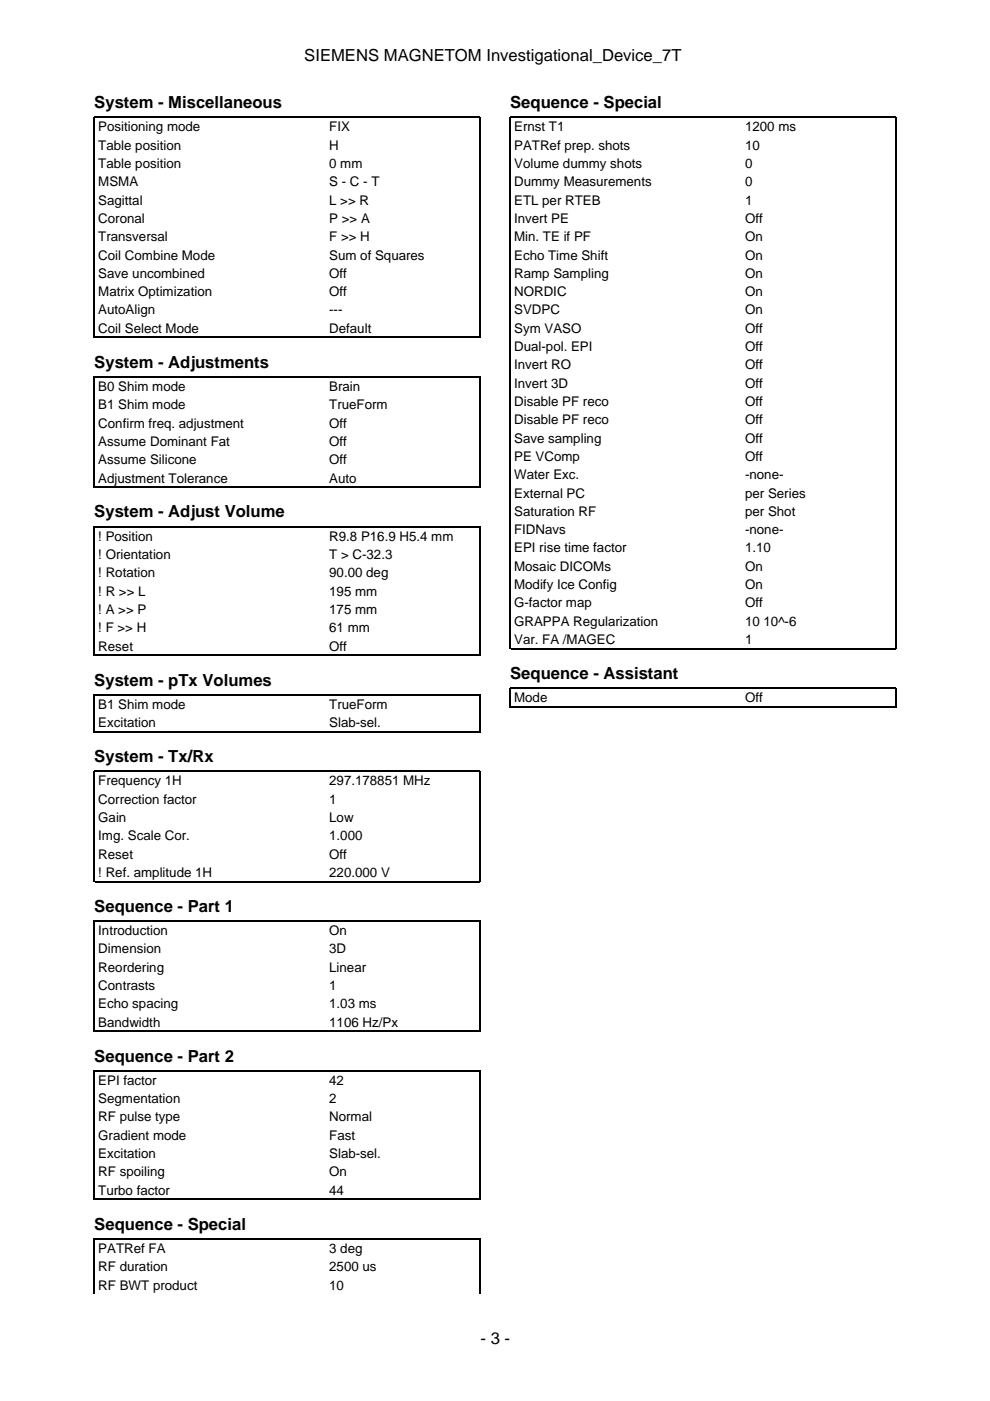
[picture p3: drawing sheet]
<svg xmlns="http://www.w3.org/2000/svg" width="210mm" height="297mm" viewBox="0 0 210 297" stroke-linecap="round" stroke-linejoin="round" font-family="sans-serif">
<defs><g id="words">
<g font-size="3.5">
<text x="64.5" y="12.9">SIEMENS MAGNETOM Investigational_Device_7T</text>
<text x="20" y="22.9">System - Miscellaneous</text>
<text x="108.2" y="22.9">Sequence - Special</text>
<text x="20" y="78">System - Adjustments</text>
<text x="20" y="109.7">System - Adjust Volume</text>
<text x="108.2" y="143.9">Sequence - Assistant</text>
<text x="20" y="145.3">System - pTx Volumes</text>
<text x="20" y="161.6">System - Tx/Rx</text>
<text x="20" y="193.3">Sequence - Part 1</text>
<text x="20" y="225.1">Sequence - Part 2</text>
<text x="20" y="260.7">Sequence - Special</text>
<text x="101.9" y="284.9">- 3 -</text>
</g>
<g font-size="2.8">
<text x="20.8" y="27.9">Positioning mode</text>
<text x="69.8" y="27.9">FIX</text>
<text x="109" y="27.9">Ernst T1</text>
<text x="158" y="27.9">1200 ms</text>
<text x="20.8" y="31.7">Table position</text>
<text x="20.8" y="35.6">Table position</text>
<text x="69.8" y="31.7">H</text>
<text x="69.8" y="35.6">0 mm</text>
<text x="109" y="31.7">PATRef prep. shots</text>
<text x="109" y="35.6">Volume dummy shots</text>
<text x="158" y="31.7">10</text>
<text x="158" y="35.6">0</text>
<text x="20.8" y="39.5">MSMA</text>
<text x="69.8" y="39.5">S - C - T</text>
<text x="109" y="39.5">Dummy Measurements</text>
<text x="158" y="39.5">0</text>
<text x="20.8" y="43.4">Sagittal</text>
<text x="20.8" y="47.3">Coronal</text>
<text x="69.8" y="43.4">L &gt;&gt; R</text>
<text x="69.8" y="47.3">P &gt;&gt; A</text>
<text x="109" y="43.4">ETL per RTEB</text>
<text x="109" y="47.3">Invert PE</text>
<text x="158" y="43.4">1</text>
<text x="158" y="47.3">Off</text>
<text x="20.8" y="51.2">Transversal</text>
<text x="69.8" y="51.2">F &gt;&gt; H</text>
<text x="109" y="51.2">Min. TE if PF</text>
<text x="158" y="51.2">On</text>
<text x="20.8" y="55">Coil Combine Mode</text>
<text x="20.8" y="58.9">Save uncombined</text>
<text x="69.8" y="55">Sum of Squares</text>
<text x="69.8" y="58.9">Off</text>
<text x="109" y="55">Echo Time Shift</text>
<text x="109" y="58.9">Ramp Sampling</text>
<text x="158" y="55">On</text>
<text x="158" y="58.9">On</text>
<text x="20.8" y="62.8">Matrix Optimization</text>
<text x="69.8" y="62.8">Off</text>
<text x="109" y="62.8">NORDIC</text>
<text x="158" y="62.8">On</text>
<text x="20.8" y="66.7">AutoAlign</text>
<text x="20.8" y="70.6">Coil Select Mode</text>
<text x="69.8" y="66.7">---</text>
<text x="69.8" y="70.6">Default</text>
<text x="109" y="66.7">SVDPC</text>
<text x="109" y="70.6">Sym VASO</text>
<text x="158" y="66.7">On</text>
<text x="158" y="70.6">Off</text>
<text x="109" y="74.4">Dual-pol. EPI</text>
<text x="158" y="74.4">Off</text>
<text x="20.8" y="82.9">B0 Shim mode</text>
<text x="69.8" y="82.9">Brain</text>
<text x="109" y="78.3">Invert RO</text>
<text x="109" y="82.2">Invert 3D</text>
<text x="158" y="78.3">Off</text>
<text x="158" y="82.2">Off</text>
<text x="20.8" y="86.8">B1 Shim mode</text>
<text x="69.8" y="86.8">TrueForm</text>
<text x="109" y="86.1">Disable PF reco</text>
<text x="109" y="90">Disable PF reco</text>
<text x="158" y="86.1">Off</text>
<text x="158" y="90">Off</text>
<text x="20.8" y="90.7">Confirm freq. adjustment</text>
<text x="20.8" y="94.5">Assume Dominant Fat</text>
<text x="69.8" y="90.7">Off</text>
<text x="69.8" y="94.5">Off</text>
<text x="109" y="93.8">Save sampling</text>
<text x="158" y="93.8">Off</text>
<text x="20.8" y="98.4">Assume Silicone</text>
<text x="69.8" y="98.4">Off</text>
<text x="109" y="97.7">PE VComp</text>
<text x="109" y="101.6">Water Exc.</text>
<text x="158" y="97.7">Off</text>
<text x="158" y="101.6">-none-</text>
<text x="20.8" y="102.3">Adjustment Tolerance</text>
<text x="69.8" y="102.3">Auto</text>
<text x="109" y="105.5">External PC</text>
<text x="158" y="105.5">per Series</text>
<text x="109" y="109.4">Saturation RF</text>
<text x="109" y="113.2">FIDNavs</text>
<text x="158" y="109.4">per Shot</text>
<text x="158" y="113.2">-none-</text>
<text x="20.8" y="114.7">! Position</text>
<text x="20.8" y="118.5">! Orientation</text>
<text x="69.8" y="114.7">R9.8 P16.9 H5.4 mm</text>
<text x="69.8" y="118.5">T &gt; C-32.3</text>
<text x="109" y="117.1">EPI rise time factor</text>
<text x="158" y="117.1">1.10</text>
<text x="20.8" y="122.4">! Rotation</text>
<text x="69.8" y="122.4">90.00 deg</text>
<text x="109" y="121">Mosaic DICOMs</text>
<text x="109" y="124.9">Modify Ice Config</text>
<text x="158" y="121">On</text>
<text x="158" y="124.9">On</text>
<text x="20.8" y="126.3">! R &gt;&gt; L</text>
<text x="20.8" y="130.2">! A &gt;&gt; P</text>
<text x="69.8" y="126.3">195 mm</text>
<text x="69.8" y="130.2">175 mm</text>
<text x="109" y="128.8">G-factor map</text>
<text x="158" y="128.8">Off</text>
<text x="20.8" y="134.1">! F &gt;&gt; H</text>
<text x="20.8" y="137.9">Reset</text>
<text x="69.8" y="134.1">61 mm</text>
<text x="69.8" y="137.9">Off</text>
<text x="109" y="132.6">GRAPPA Regularization</text>
<text x="109" y="136.5">Var. FA /MAGEC</text>
<text x="158" y="132.6">10 10^-6</text>
<text x="158" y="136.5">1</text>
<text x="109" y="148.9">Mode</text>
<text x="158" y="148.9">Off</text>
<text x="20.8" y="150.3">B1 Shim mode</text>
<text x="20.8" y="154.2">Excitation</text>
<text x="69.8" y="150.3">TrueForm</text>
<text x="69.8" y="154.2">Slab-sel.</text>
<text x="20.8" y="166.5">Frequency 1H</text>
<text x="69.8" y="166.5">297.178851 MHz</text>
<text x="20.8" y="170.4">Correction factor</text>
<text x="69.8" y="170.4">1</text>
<text x="20.8" y="174.3">Gain</text>
<text x="20.8" y="178.2">Img. Scale Cor.</text>
<text x="69.8" y="174.3">Low</text>
<text x="69.8" y="178.2">1.000</text>
<text x="20.8" y="182">Reset</text>
<text x="20.8" y="185.9">! Ref. amplitude 1H</text>
<text x="69.8" y="182">Off</text>
<text x="69.8" y="185.9">220.000 V</text>
<text x="20.8" y="198.3">Introduction</text>
<text x="20.8" y="202.1">Dimension</text>
<text x="69.8" y="198.3">On</text>
<text x="69.8" y="202.1">3D</text>
<text x="20.8" y="206">Reordering</text>
<text x="20.8" y="209.9">Contrasts</text>
<text x="69.8" y="206">Linear</text>
<text x="69.8" y="209.9">1</text>
<text x="20.8" y="213.8">Echo spacing</text>
<text x="69.8" y="213.8">1.03 ms</text>
<text x="20.8" y="217.7">Bandwidth</text>
<text x="69.8" y="217.7">1106 Hz/Px</text>
<text x="20.8" y="230">EPI factor</text>
<text x="20.8" y="233.9">Segmentation</text>
<text x="69.8" y="230">42</text>
<text x="69.8" y="233.9">2</text>
<text x="20.8" y="237.8">RF pulse type</text>
<text x="69.8" y="237.8">Normal</text>
<text x="20.8" y="241.7">Gradient mode</text>
<text x="20.8" y="245.5">Excitation</text>
<text x="69.8" y="241.7">Fast</text>
<text x="69.8" y="245.5">Slab-sel.</text>
<text x="20.8" y="249.4">RF spoiling</text>
<text x="69.8" y="249.4">On</text>
<text x="20.8" y="253.3">Turbo factor</text>
<text x="69.8" y="253.3">44</text>
<text x="20.8" y="265.6">PATRef FA</text>
<text x="20.8" y="269.5">RF duration</text>
<text x="69.8" y="265.6">3 deg</text>
<text x="69.8" y="269.5">2500 us</text>
<text x="20.8" y="273.4">RF BWT product</text>
<text x="69.8" y="273.4">10</text>
</g>
</g></defs>
<g fill="none" stroke="#000" stroke-width=".26">
<path d="M20 71.7v-46.9h81.8v46.9M20.1 71.5h81.6M20 103.4v-23.5h81.8v23.5M20.1 103.3h81.6M20 139.1v-27.5h81.8v27.5M20.1 138.9h81.6M108.2 137.6v-112.8h81.8v112.8M108.3 137.5h81.6M20 155.3v-8h81.8v8M20.1 155.2h81.6M108.2 150v-4.2h81.8v4.2M108.3 149.9h81.6"/>
<path d="M20 187v-23.5h81.8v23.5M20.1 186.9h81.6M20 218.8v-23.6h81.8v23.6M20.1 218.7h81.6M20 254.4v-27.4h81.8v27.4M20.1 254.3h81.6M20 274.3v-11.7h81.8v11.7"/>
</g>
<use href="#words"/>
</svg>
